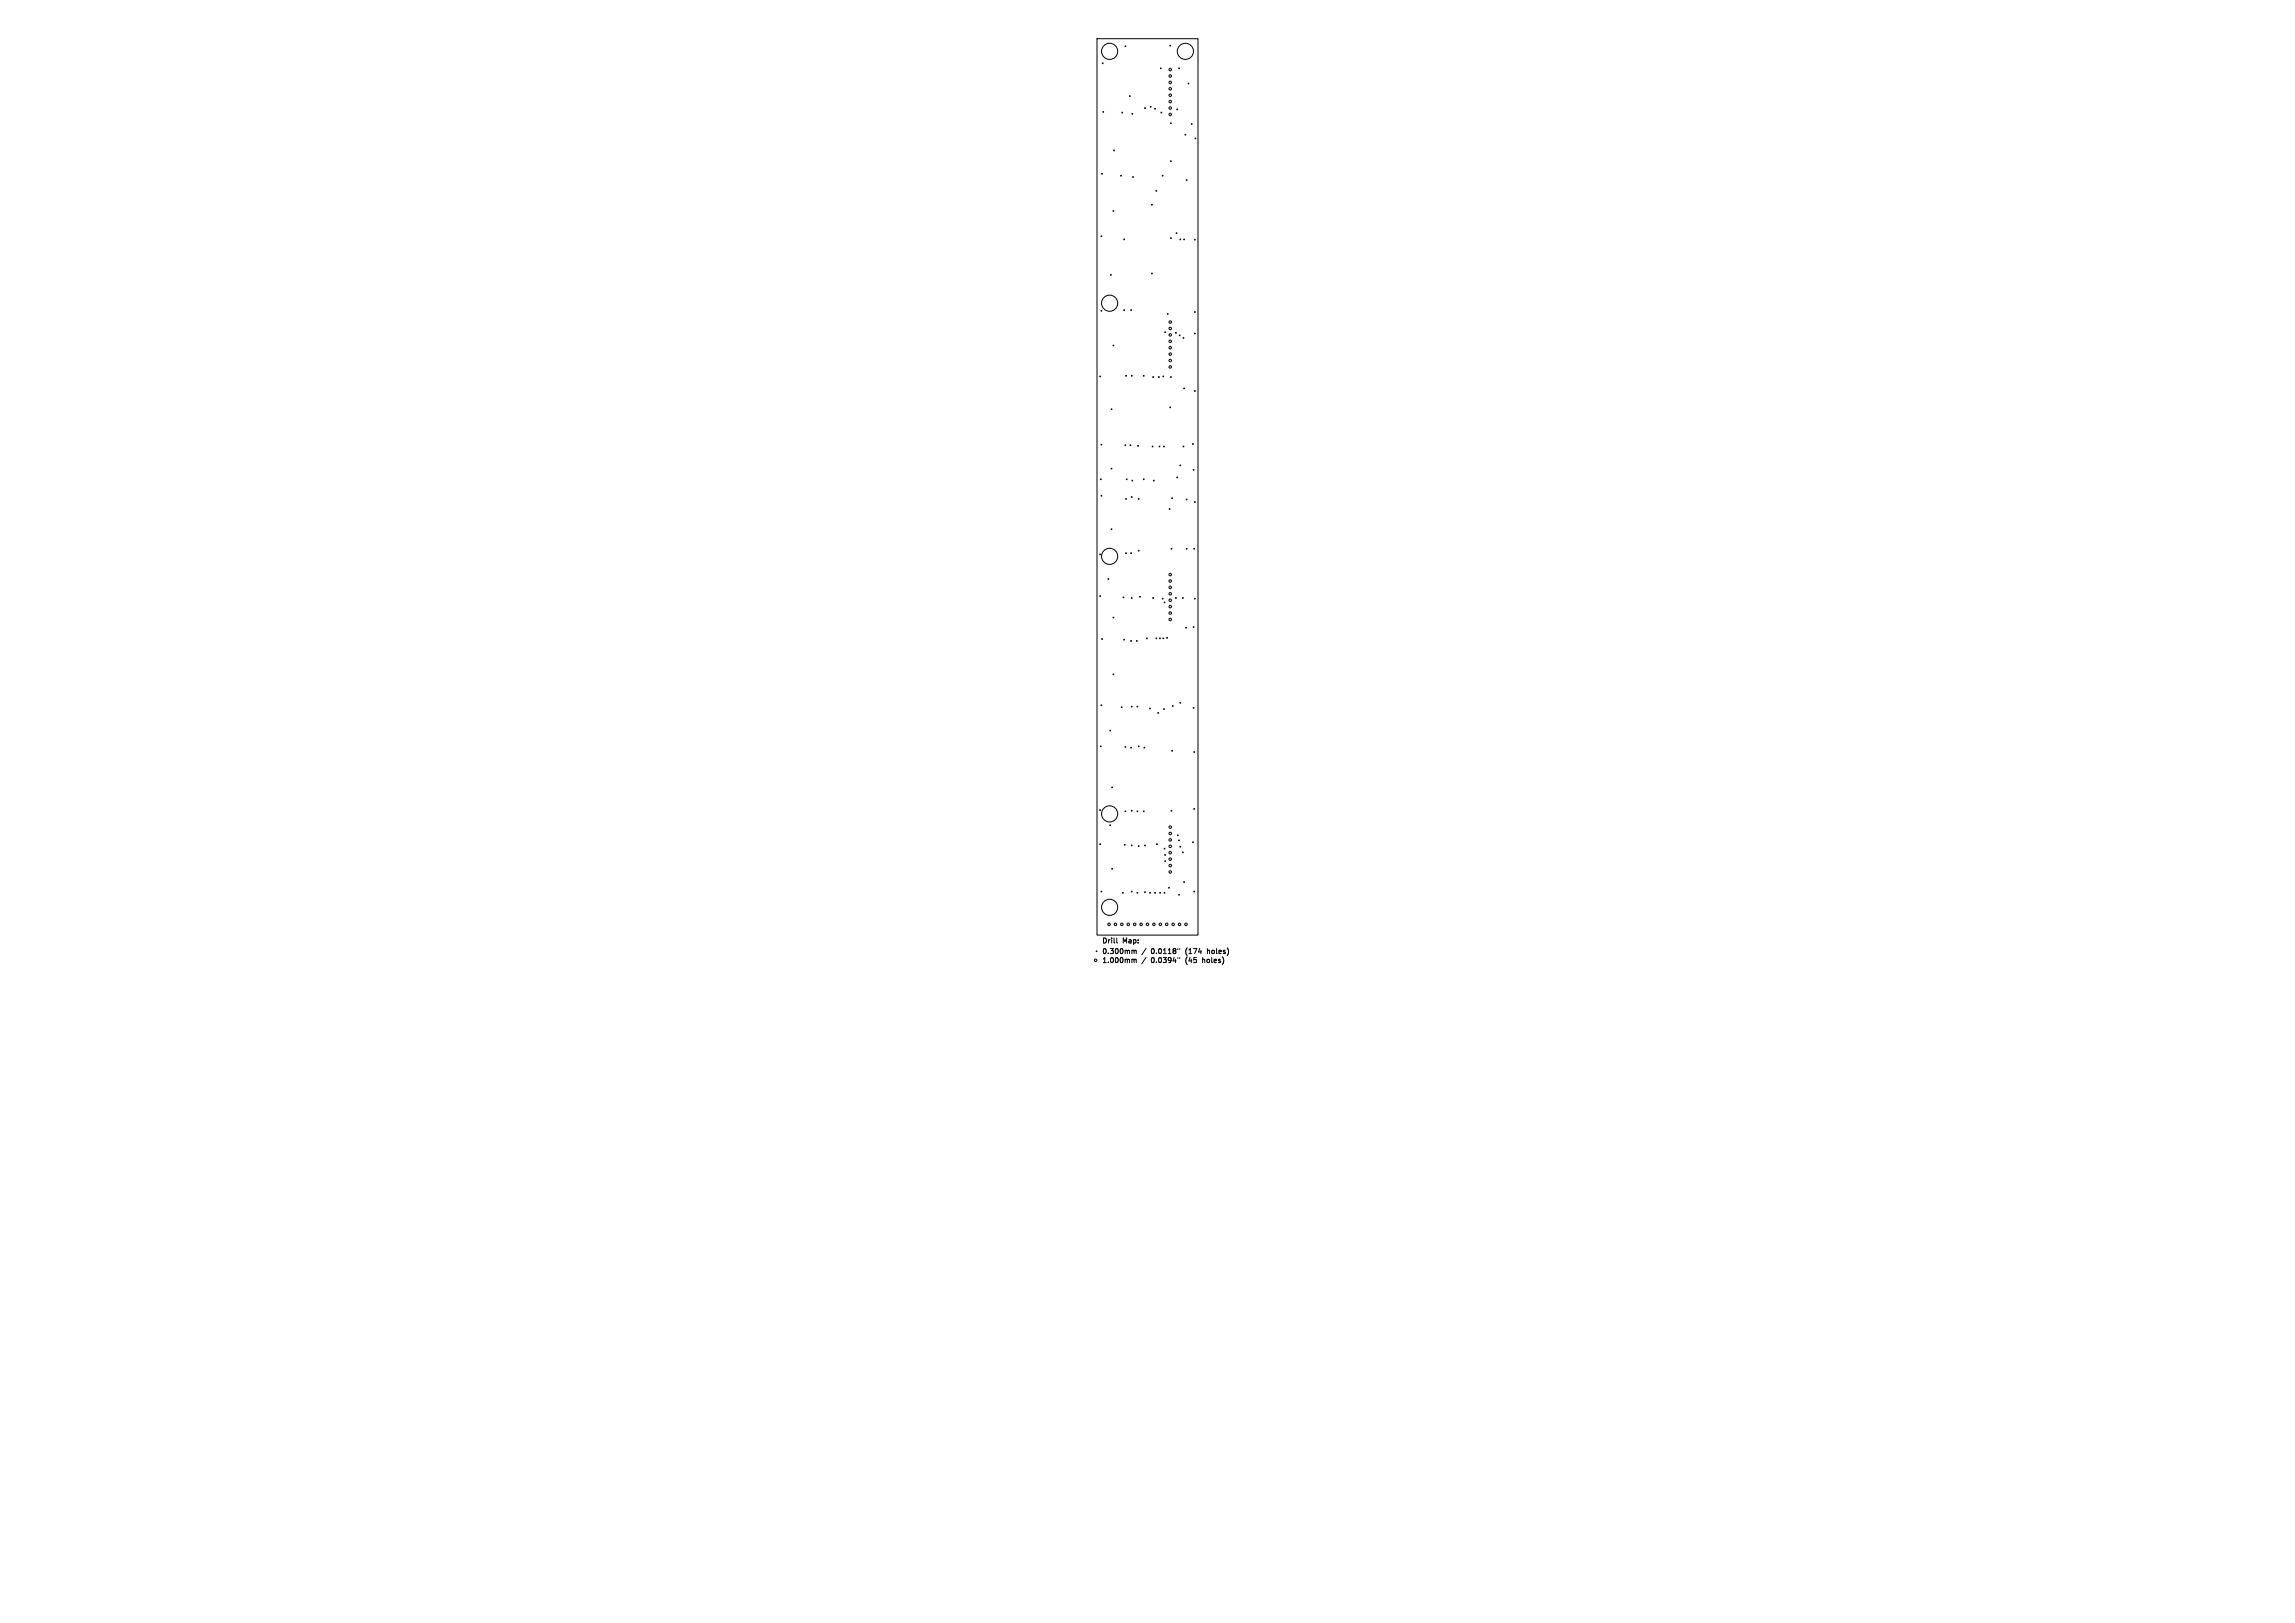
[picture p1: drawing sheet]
<svg xmlns="http://www.w3.org/2000/svg" width="297mm" height="210mm" viewBox="0 0 297 210" stroke-linecap="round" stroke-linejoin="round" font-family="sans-serif">
<defs><g id="words">
<g font-size=".9">
<text x="142.6" y="122.1">Drill</text>
<text x="142.6" y="123.5">0.300mm</text>
<text x="142.6" y="124.7">1.000mm</text>
<text x="145.2" y="122.1">Map:</text>
<text x="149" y="123.5">0.0118&quot;</text>
<text x="149" y="124.7">0.0394&quot;</text>
<text x="153.4" y="123.5">(174</text>
<text x="153.4" y="124.7">(45</text>
<text x="155.7" y="124.7">holes)</text>
<text x="156.3" y="123.5">holes)</text>
</g>
</g></defs>
<g fill="none" stroke="#000" stroke-width=".13">
<path d="M142 5h13v116h-13zM142.7 8.1l.1 .1M142.7 14.4l.1 .1M142.8 8.1l-.1 .1M142.8 14.4l-.1 .1M144.1 19.4l.1 .1M144.2 19.4l-.1 .1M145.2 14.5l.1 .1M145.3 14.5l-.1 .1M145.6 5.9l.1 .1M145.7 5.9l-.1 .1M146.2 12.4l.1 .1"/>
<path d="M146.3 12.4l-.1 .1M146.5 14.7l.1 .1M146.6 14.7l-.1 .1M148.1 13.9l.1 .1M148.2 13.9l-.1 .1M148.9 13.8l.1 .1M149 13.8l-.1 .1M149.4 14l.1 .1M149.5 14l-.1 .1M150.2 8.8l.1 .1M150.2 14.5l.1 .1M150.3 8.8l-.1 .1"/>
<path d="M150.3 14.5l-.1 .1M151.4 5.9l.1 .1M151.5 15.9l.1 .1M151.5 5.9l-.1 .1M151.6 15.9l-.1 .1M152.3 14.1l.1 .1M152.4 14.1l-.1 .1M152.5 8.8l.1 .1M152.6 8.8l-.1 .1M153.4 17.4l.1 .1M153.5 17.4l-.1 .1M153.8 10.8l.1 .1"/>
<path d="M153.9 10.8l-.1 .1M154.2 16l.1 .1M154.3 16l-.1 .1M154.7 17.9l.1 .1M154.8 17.9l-.1 .1M142.5 30.5l.1 .1M142.6 22.4l.1 .1M142.6 30.5l-.1 .1M142.7 22.4l-.1 .1M143.7 35.5l.1 .1M143.8 35.5l-.1 .1M144 27.3l.1 .1"/>
<path d="M144.1 27.3l-.1 .1M145 22.7l.1 .1M145.1 22.7l-.1 .1M145.4 30.9l.1 .1M145.5 30.9l-.1 .1M146.6 22.8l.1 .1M146.7 22.8l-.1 .1M149 26.4l.1 .1M149 35.3l.1 .1M149.1 26.4l-.1 .1M149.1 35.3l-.1 .1M149.6 24.6l.1 .1"/>
<path d="M149.7 24.6l-.1 .1M150.4 22.7l.1 .1M150.5 22.7l-.1 .1M151.5 20.8l.1 .1M151.5 30.8l.1 .1M151.6 20.8l-.1 .1M151.6 30.8l-.1 .1M152.2 30.1l.1 .1M152.3 30.1l-.1 .1M152.7 30.9l.1 .1M152.8 30.9l-.1 .1M153.2 30.9l.1 .1"/>
<path d="M153.3 30.9l-.1 .1M153.5 23.3l.1 .1M153.6 23.3l-.1 .1M154.6 31l.1 .1M154.7 31l-.1 .1M142.3 48.7l.1 .1M142.4 48.7l-.1 .1M142.5 40.2l.1 .1M142.5 57.5l.1 .1M142.6 40.2l-.1 .1M142.6 57.5l-.1 .1M143.8 52.9l.1 .1"/>
<path d="M143.9 52.9l-.1 .1M144 44.7l.1 .1M144.1 44.7l-.1 .1M145.4 40.1l.1 .1M145.5 40.1l-.1 .1M145.6 57.6l.1 .1M145.7 48.6l.1 .1M145.7 57.6l-.1 .1M145.8 48.6l-.1 .1M146.2 57.6l.1 .1M146.3 40.1l.1 .1M146.3 57.6l-.1 .1"/>
<path d="M146.4 48.6l.1 .1M146.4 40.1l-.1 .1M146.5 48.6l-.1 .1M147.2 57.6l.1 .1M147.3 57.6l-.1 .1M148 48.6l.1 .1M148.1 48.6l-.1 .1M149.1 57.7l.1 .1M149.2 48.7l.1 .1M149.2 57.7l-.1 .1M149.3 48.7l-.1 .1M149.9 48.7l.1 .1"/>
<path d="M150 57.7l.1 .1M150 48.7l-.1 .1M150.1 57.7l-.1 .1M150.5 48.7l.1 .1M150.6 57.7l.1 .1M150.6 48.7l-.1 .1M150.7 57.7l-.1 .1M150.7 42.9l.1 .1M150.8 42.9l-.1 .1M151.1 40.6l.1 .1M151.2 40.6l-.1 .1M151.4 52.7l.1 .1"/>
<path d="M151.5 48.7l.1 .1M151.5 52.7l-.1 .1M151.6 48.7l-.1 .1M152.1 43l.1 .1M152.2 43l-.1 .1M152.6 43.3l.1 .1M152.7 43.3l-.1 .1M153.1 43.7l.1 .1M153.1 57.7l.1 .1M153.2 50.2l.1 .1M153.2 43.7l-.1 .1M153.2 57.7l-.1 .1"/>
<path d="M153.3 50.2l-.1 .1M154.3 57.4l.1 .1M154.4 57.4l-.1 .1M154.6 40.3l.1 .1M154.6 43.1l.1 .1M154.6 50.5l.1 .1M154.7 40.3l-.1 .1M154.7 43.1l-.1 .1M154.7 50.5l-.1 .1M142.3 71.7l.1 .1M142.3 77.1l.1 .1M142.4 62l.1 .1"/>
<path d="M142.4 71.7l-.1 .1M142.4 77.1l-.1 .1M142.5 64.1l.1 .1M142.5 62l-.1 .1M142.6 64.1l-.1 .1M143.4 74.9l.1 .1M143.5 74.9l-.1 .1M143.8 60.6l.1 .1M143.8 68.4l.1 .1M143.9 60.6l-.1 .1M143.9 68.4l-.1 .1M144 79.9l.1 .1"/>
<path d="M144.1 79.9l-.1 .1M145.3 77.2l.1 .1M145.4 77.2l-.1 .1M145.7 64.5l.1 .1M145.7 71.5l.1 .1M145.8 62l.1 .1M145.8 64.5l-.1 .1M145.8 71.5l-.1 .1M145.9 62l-.1 .1M146.3 71.5l.1 .1M146.4 64.3l.1 .1M146.4 77.3l.1 .1"/>
<path d="M146.4 71.5l-.1 .1M146.5 62.1l.1 .1M146.5 64.3l-.1 .1M146.5 77.3l-.1 .1M146.6 62.1l-.1 .1M147.3 64.5l.1 .1M147.3 71.2l.1 .1M147.4 64.5l-.1 .1M147.4 71.2l-.1 .1M147.5 77.2l.1 .1M147.6 77.2l-.1 .1M148 62l.1 .1"/>
<path d="M148.1 62l-.1 .1M149.2 77.3l.1 .1M149.3 62.1l.1 .1M149.3 77.3l-.1 .1M149.4 62.1l-.1 .1M150.4 77.4l.1 .1M150.5 77.4l-.1 .1M150.7 77.9l.1 .1M150.8 77.9l-.1 .1M151.3 65.8l.1 .1M151.4 65.8l-.1 .1M151.6 71l.1 .1"/>
<path d="M151.6 64.4l.1 .1M151.7 71l-.1 .1M151.7 64.4l-.1 .1M152.1 77.3l.1 .1M152.2 77.3l-.1 .1M152.3 61.7l.1 .1M152.4 61.7l-.1 .1M152.7 60.2l.1 .1M152.8 60.2l-.1 .1M153 77.3l.1 .1M153.1 77.3l-.1 .1M153.5 64.6l.1 .1"/>
<path d="M153.5 71l.1 .1M153.6 64.6l-.1 .1M153.6 71l-.1 .1M154.4 60.7l.1 .1M154.5 71l.1 .1M154.5 60.7l-.1 .1M154.6 64.9l.1 .1M154.6 77.4l.1 .1M154.6 71l-.1 .1M154.7 64.9l-.1 .1M154.7 77.4l-.1 .1M142.4 96.5l.1 .1"/>
<path d="M142.5 91.2l.1 .1M142.5 96.5l-.1 .1M142.6 82.6l.1 .1M142.6 91.2l-.1 .1M142.7 82.6l-.1 .1M143.6 94.5l.1 .1M143.7 94.5l-.1 .1M144 87.2l.1 .1M144.1 87.2l-.1 .1M145.1 91.5l.1 .1M145.2 91.5l-.1 .1M145.4 82.7l.1 .1"/>
<path d="M145.5 82.7l-.1 .1M145.6 96.6l.1 .1M145.7 96.6l-.1 .1M146.3 82.9l.1 .1M146.3 96.7l.1 .1M146.4 91.4l.1 .1M146.4 82.9l-.1 .1M146.4 96.7l-.1 .1M146.5 91.4l-.1 .1M147.1 82.9l.1 .1M147.1 91.4l.1 .1M147.2 82.9l-.1 .1"/>
<path d="M147.2 91.4l-.1 .1M147.3 96.5l.1 .1M147.4 96.5l-.1 .1M148 96.7l.1 .1M148.1 96.7l-.1 .1M148.4 82.6l.1 .1M148.5 82.6l-.1 .1M148.8 91.6l.1 .1M148.9 91.6l-.1 .1M149.6 82.6l.1 .1M149.7 82.6l-.1 .1M149.8 92.2l.1 .1"/>
<path d="M149.9 92.2l-.1 .1M150.1 82.6l.1 .1M150.2 82.6l-.1 .1M150.5 82.6l.1 .1M150.6 91.7l.1 .1M150.6 82.6l-.1 .1M150.7 91.7l-.1 .1M151 82.5l.1 .1M151.1 82.5l-.1 .1M151.6 97.1l.1 .1M151.7 91.3l.1 .1M151.7 97.1l-.1 .1"/>
<path d="M151.8 91.3l-.1 .1M152.7 90.9l.1 .1M152.8 90.9l-.1 .1M153.4 81.2l.1 .1M153.5 81.2l-.1 .1M154.4 81.1l.1 .1M154.4 91.5l.1 .1M154.5 97.3l.1 .1M154.5 81.1l-.1 .1M154.5 91.5l-.1 .1M154.6 97.3l-.1 .1M142.3 104.8l.1 .1"/>
<path d="M142.3 109.2l.1 .1M142.4 104.8l-.1 .1M142.4 109.2l-.1 .1M142.5 115.3l.1 .1M142.6 115.3l-.1 .1M143.6 106.7l.1 .1M143.7 106.7l-.1 .1M143.9 101.8l.1 .1M143.9 112.4l.1 .1M144 101.8l-.1 .1M144 112.4l-.1 .1M145.3 115.5l.1 .1"/>
<path d="M145.4 115.5l-.1 .1M145.5 109.3l.1 .1M145.6 104.9l.1 .1M145.6 109.3l-.1 .1M145.7 104.9l-.1 .1M146.4 104.9l.1 .1M146.4 109.3l.1 .1M146.4 115.3l.1 .1M146.5 104.9l-.1 .1M146.5 109.3l-.1 .1M146.5 115.3l-.1 .1M147.1 104.9l.1 .1"/>
<path d="M147.1 115.5l.1 .1M147.2 104.9l-.1 .1M147.2 115.5l-.1 .1M147.3 109.4l.1 .1M147.4 109.4l-.1 .1M148 104.9l.1 .1M148.1 104.9l-.1 .1M148.1 109.3l.1 .1M148.1 115.4l.1 .1M148.2 109.3l-.1 .1M148.2 115.4l-.1 .1M148.8 115.5l.1 .1"/>
<path d="M148.9 115.5l-.1 .1M149.4 115.5l.1 .1M149.5 115.5l-.1 .1M149.7 109.2l.1 .1M149.8 109.2l-.1 .1M150.1 115.5l.1 .1M150.2 115.5l-.1 .1M150.7 109.8l.1 .1M150.7 115.5l.1 .1M150.7 110.6l.1 .1M150.7 111.4l.1 .1M150.8 109.8l-.1 .1"/>
<path d="M150.8 115.5l-.1 .1M150.8 110.6l-.1 .1M150.8 111.4l-.1 .1M151.2 114.8l.1 .1M151.3 114.8l-.1 .1M151.6 104.9l.1 .1M151.7 104.9l-.1 .1M152.4 108l.1 .1M152.5 108l-.1 .1M152.5 108.7l.1 .1M152.5 115.7l.1 .1M152.6 108.7l-.1 .1"/>
<path d="M152.6 115.7l-.1 .1M152.7 109.5l.1 .1M152.8 109.5l-.1 .1M153 110.2l.1 .1M153.1 110.2l-.1 .1M153.2 114.1l.1 .1M153.3 114.1l-.1 .1M154.3 108.9l.1 .1M154.4 108.9l-.1 .1M154.5 104.6l.1 .1M154.5 115.3l.1 .1M154.6 104.6l-.1 .1"/>
<path d="M154.6 115.3l-.1 .1M141.9 123l.1 .1M142 123l-.1 .1M144.5 121.4v.5l.1 .1M146.6 123l.2 .1M146.6 124.1l.2 .1M146.8 123.1l.1-.1h.1v.4M146.8 123.1v.3M146.8 124.2v.4M146.8 124.2l.1-.1 .1 .1v.4M148.3 122.7l-.5 .8M148.3 123.9l-.5 .8"/>
<path d="M152.4 122.7v.2M152.4 123.9v.1M152.7 122.7v.2M152.7 123.9v.1"/>
<circle cx="143.6" cy="6.6" r="1.05"/>
<circle cx="151.4" cy="14" r=".16"/>
<circle cx="151.4" cy="12.3" r=".16"/>
<circle cx="151.4" cy="11.5" r=".16"/>
<circle cx="151.4" cy="14.8" r=".16"/>
<circle cx="151.4" cy="9" r=".16"/>
<circle cx="151.4" cy="9.8" r=".16"/>
<circle cx="151.4" cy="13.2" r=".16"/>
<circle cx="151.4" cy="10.7" r=".16"/>
<circle cx="153.4" cy="6.6" r="1.05"/>
<circle cx="143.6" cy="39.2" r="1.05"/>
<circle cx="151.4" cy="43.3" r=".16"/>
<circle cx="151.4" cy="45.8" r=".16"/>
<circle cx="151.4" cy="45" r=".16"/>
<circle cx="151.4" cy="46.7" r=".16"/>
<circle cx="151.4" cy="42.5" r=".16"/>
<circle cx="151.4" cy="44.2" r=".16"/>
<circle cx="151.4" cy="47.5" r=".16"/>
<circle cx="151.4" cy="41.7" r=".16"/>
<circle cx="143.6" cy="72" r="1.05"/>
<circle cx="151.4" cy="76" r=".16"/>
<circle cx="151.4" cy="74.3" r=".16"/>
<circle cx="151.4" cy="77.7" r=".16"/>
<circle cx="151.4" cy="76.8" r=".16"/>
<circle cx="151.4" cy="79.3" r=".16"/>
<circle cx="151.4" cy="75.2" r=".16"/>
<circle cx="151.4" cy="78.5" r=".16"/>
<circle cx="151.4" cy="80.2" r=".16"/>
<circle cx="143.5" cy="119.6" r=".16"/>
<circle cx="143.6" cy="105.3" r="1.05"/>
<circle cx="143.6" cy="117.4" r="1.05"/>
<circle cx="144.4" cy="119.6" r=".16"/>
<circle cx="145.2" cy="119.6" r=".16"/>
<circle cx="146" cy="119.6" r=".16"/>
<circle cx="146.8" cy="119.6" r=".16"/>
<circle cx="147.7" cy="119.6" r=".16"/>
<circle cx="148.5" cy="119.6" r=".16"/>
<circle cx="149.3" cy="119.6" r=".16"/>
<circle cx="150.2" cy="119.6" r=".16"/>
<circle cx="151" cy="119.6" r=".16"/>
<circle cx="151.4" cy="107" r=".16"/>
<circle cx="151.4" cy="107.8" r=".16"/>
<circle cx="151.4" cy="110.3" r=".16"/>
<circle cx="151.4" cy="108.7" r=".16"/>
<circle cx="151.4" cy="111.2" r=".16"/>
<circle cx="151.4" cy="112" r=".16"/>
<circle cx="151.4" cy="109.5" r=".16"/>
<circle cx="151.4" cy="112.8" r=".16"/>
<circle cx="151.8" cy="119.6" r=".16"/>
<circle cx="152.7" cy="119.6" r=".16"/>
<circle cx="153.5" cy="119.6" r=".16"/>
<circle cx="141.8" cy="124.3" r=".16"/>
</g>
<use href="#words"/>
</svg>
